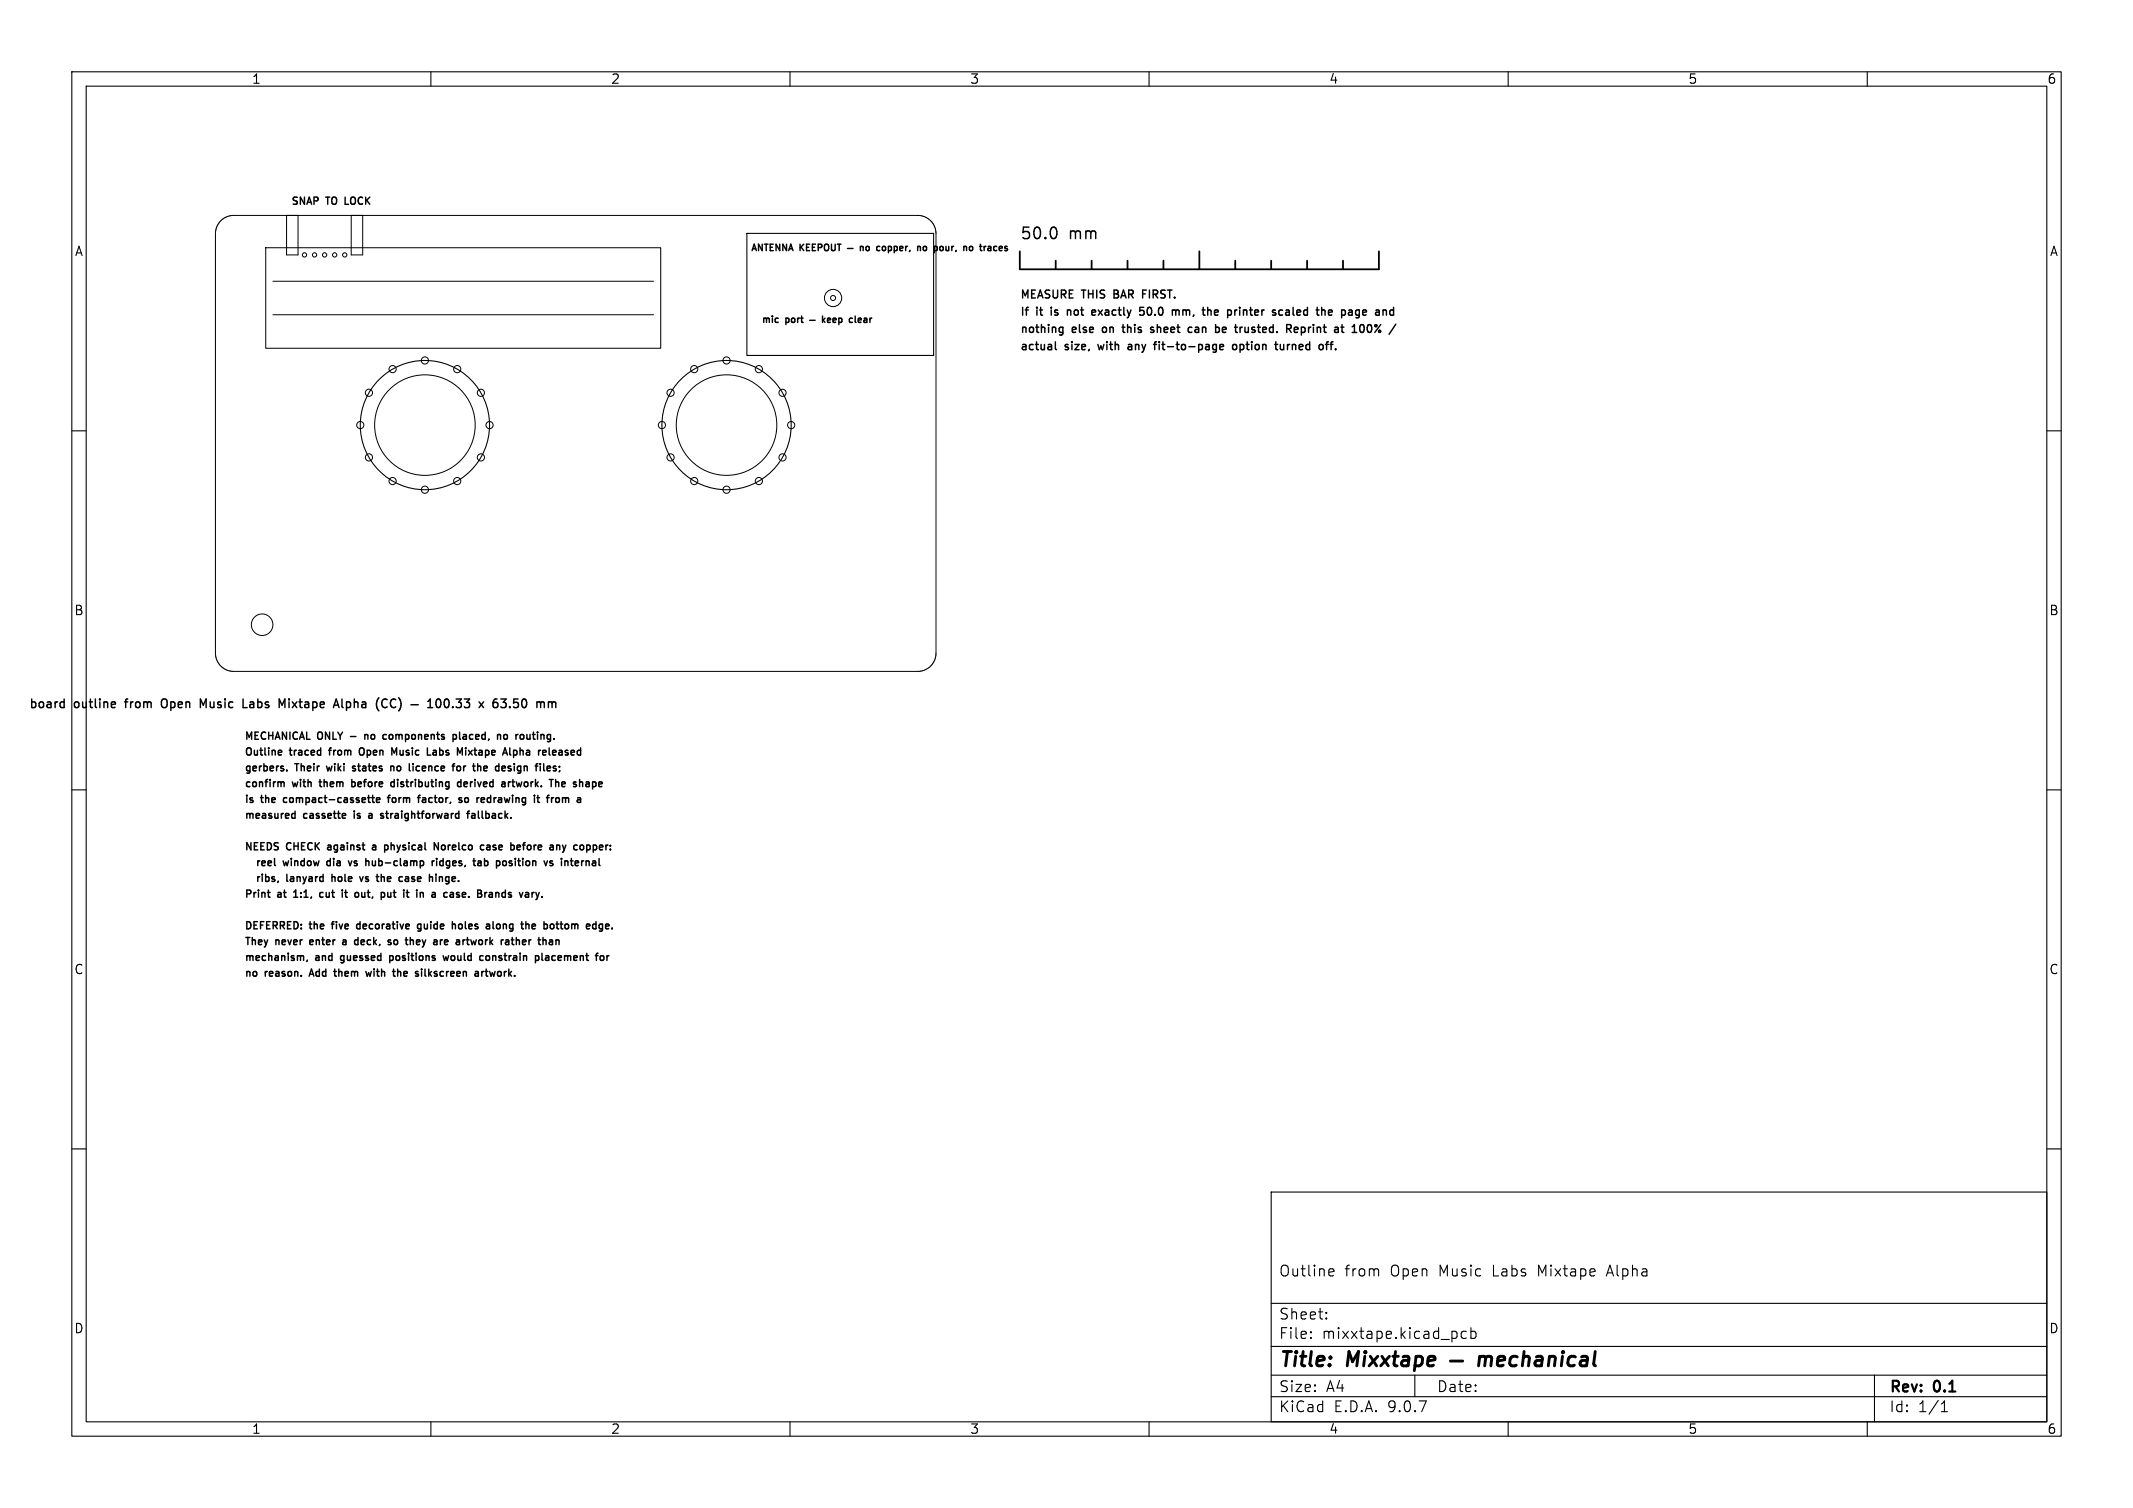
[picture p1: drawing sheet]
<svg xmlns="http://www.w3.org/2000/svg" width="297mm" height="210mm" viewBox="0 0 297 210" stroke-linecap="round" stroke-linejoin="round" font-family="sans-serif">
<defs><g id="words">
<g font-size="2.8">
<text x="178" y="190.9">Title:</text>
<text x="187.7" y="190.9">Mixxtape</text>
</g>
<g font-size="2.2">
<text x="142" y="33.6">50.0</text>
<text x="148.8" y="33.6">mm</text>
</g>
<g font-size="2.1">
<text x="178" y="178">Outline</text>
<text x="187.2" y="178">from</text>
<text x="193.7" y="178">Open</text>
<text x="200.5" y="178">Music</text>
<text x="208.1" y="178">Labs</text>
<text x="214.5" y="178">Mixtape</text>
<text x="224.3" y="178">Alpha</text>
<text x="178" y="184">Sheet:</text>
<text x="178" y="186.7">File:</text>
<text x="184.1" y="186.7">mixxtape.kicad_pcb</text>
<text x="178" y="196.9">KiCad</text>
<text x="178" y="194.1">Size:</text>
<text x="184.7" y="194.1">A4</text>
<text x="185.7" y="196.9">E.D.A.</text>
<text x="193.3" y="196.9">9.0.7</text>
<text x="200" y="194.1">Date:</text>
<text x="263" y="194.3">Rev:</text>
<text x="263" y="196.9">Id:</text>
<text x="267.1" y="196.9">1/1</text>
<text x="269.4" y="194.3">0.1</text>
</g>
<g font-size="1.8">
<text x="35" y="11.9">1</text>
<text x="85" y="11.9">2</text>
<text x="135" y="11.9">3</text>
<text x="185" y="11.9">4</text>
<text x="235" y="11.9">5</text>
<text x="285" y="11.9">6</text>
<text x="10.3" y="35.9">A</text>
<text x="285.4" y="35.9">A</text>
<text x="10.3" y="85.9">B</text>
<text x="285.3" y="85.9">B</text>
<text x="10.3" y="135.9">C</text>
<text x="285.3" y="135.9">C</text>
<text x="10.3" y="185.9">D</text>
<text x="285.3" y="185.9">D</text>
<text x="35" y="199.9">1</text>
<text x="85" y="199.9">2</text>
<text x="135" y="199.9">3</text>
<text x="185" y="199.9">4</text>
<text x="235" y="199.9">5</text>
<text x="285" y="199.9">6</text>
</g>
<g font-size="1.7">
<text x="4" y="98.9">board</text>
<text x="10.4" y="98.9">outline</text>
<text x="17.8" y="98.9">from</text>
<text x="23.2" y="98.9">Open</text>
<text x="28.9" y="98.9">Music</text>
<text x="35.2" y="98.9">Labs</text>
<text x="40.6" y="98.9">Mixtape</text>
<text x="48.7" y="98.9">Alpha</text>
<text x="54.9" y="98.9">(CC)</text>
<text x="70.4" y="98.9">x</text>
<text x="72.6" y="98.9">63.50</text>
</g>
<g font-size="1.5">
<text x="142" y="41.9">MEASURE</text>
<text x="150.7" y="41.9">THIS</text>
<text x="155.5" y="41.9">BAR</text>
<text x="159.8" y="41.9">FIRST.</text>
<text x="142" y="44.3">If</text>
<text x="142" y="46.7">nothing</text>
<text x="144.4" y="44.3">it</text>
<text x="146.7" y="44.3">is</text>
<text x="149.3" y="46.7">else</text>
<text x="149.4" y="44.3">not</text>
<text x="153.2" y="44.3">exactly</text>
<text x="153.9" y="46.7">on</text>
<text x="157.1" y="46.7">this</text>
<text x="160.2" y="44.3">50.0</text>
<text x="161.4" y="46.7">sheet</text>
<text x="165.1" y="44.3">mm,</text>
<text x="167" y="46.7">can</text>
<text x="169.8" y="44.3">the</text>
<text x="171.2" y="46.7">be</text>
<text x="173.6" y="44.3">printer</text>
<text x="174.3" y="46.7">trusted.</text>
<text x="180.3" y="44.3">scaled</text>
<text x="181.8" y="46.7">Reprint</text>
<text x="186.8" y="44.3">the</text>
<text x="188.9" y="46.7">at</text>
<text x="190.6" y="44.3">page</text>
<text x="191.7" y="46.7">100%</text>
<text x="142" y="49.1">actual</text>
<text x="148.4" y="49.1">size,</text>
<text x="153.3" y="49.1">with</text>
<text x="157.9" y="49.1">any</text>
<text x="161.9" y="49.1">fit-to-page</text>
<text x="173.2" y="49.1">option</text>
<text x="179.5" y="49.1">turned</text>
<text x="186" y="49.1">off.</text>
</g>
<g font-size="1.4">
<text x="40.5" y="28.8">SNAP</text>
<text x="45.5" y="28.8">TO</text>
<text x="48.5" y="28.8">LOCK</text>
<text x="34" y="103.3">MECHANICAL</text>
<text x="34" y="105.5">Outline</text>
<text x="34" y="107.7">gerbers.</text>
<text x="40.4" y="105.5">traced</text>
<text x="41.2" y="107.7">Their</text>
<text x="44.3" y="103.3">ONLY</text>
<text x="46" y="107.7">wiki</text>
<text x="46.3" y="105.5">from</text>
<text x="50" y="107.7">states</text>
<text x="50.9" y="105.5">Open</text>
<text x="51.6" y="103.3">no</text>
<text x="54.6" y="103.3">components</text>
<text x="55.6" y="107.7">no</text>
<text x="55.8" y="105.5">Music</text>
<text x="58.6" y="107.7">licence</text>
<text x="61.1" y="105.5">Labs</text>
<text x="64.7" y="103.3">placed,</text>
<text x="65.1" y="107.7">for</text>
<text x="65.7" y="105.5">Mixtape</text>
<text x="68.4" y="107.7">the</text>
<text x="71.3" y="103.3">no</text>
<text x="71.9" y="107.7">design</text>
<text x="72.6" y="105.5">Alpha</text>
<text x="74.3" y="103.3">routing.</text>
<text x="77.8" y="105.5">released</text>
<text x="77.9" y="107.7">files;</text>
<text x="34" y="109.9">confirm</text>
<text x="34" y="112.1">is</text>
<text x="36.4" y="112.1">the</text>
<text x="39.9" y="112.1">compact-cassette</text>
<text x="40.8" y="109.9">with</text>
<text x="45" y="109.9">them</text>
<text x="49.8" y="109.9">before</text>
<text x="54.9" y="112.1">form</text>
<text x="55.7" y="109.9">distributing</text>
<text x="59.5" y="112.1">factor,</text>
<text x="65.4" y="109.9">derived</text>
<text x="65.6" y="112.1">so</text>
<text x="68.4" y="112.1">redrawing</text>
<text x="71.9" y="109.9">artwork.</text>
<text x="76.8" y="112.1">it</text>
<text x="79" y="109.9">The</text>
<text x="79.1" y="112.1">from</text>
<text x="82.7" y="109.9">shape</text>
<text x="34" y="114.3">measured</text>
<text x="34" y="118.7">NEEDS</text>
<text x="40" y="118.7">CHECK</text>
<text x="42.4" y="114.3">cassette</text>
<text x="46.1" y="118.7">against</text>
<text x="49.8" y="114.3">is</text>
<text x="52.2" y="114.3">a</text>
<text x="52.7" y="118.7">a</text>
<text x="54.3" y="114.3">straightforward</text>
<text x="54.8" y="118.7">physical</text>
<text x="62.1" y="118.7">Norelco</text>
<text x="66.8" y="114.3">fallback.</text>
<text x="69" y="118.7">case</text>
<text x="73.6" y="118.7">before</text>
<text x="79.4" y="118.7">any</text>
<text x="83.2" y="118.7">copper:</text>
<text x="34" y="125.3">Print</text>
<text x="36.3" y="120.9">reel</text>
<text x="36.3" y="123.1">ribs,</text>
<text x="38.7" y="125.3">at</text>
<text x="40.3" y="120.9">window</text>
<text x="40.8" y="123.1">lanyard</text>
<text x="41.4" y="125.3">1:1,</text>
<text x="45.4" y="125.3">cut</text>
<text x="46.8" y="120.9">dia</text>
<text x="47.5" y="123.1">hole</text>
<text x="48.9" y="125.3">it</text>
<text x="50.2" y="120.9">vs</text>
<text x="51.1" y="125.3">out,</text>
<text x="51.8" y="123.1">vs</text>
<text x="53" y="120.9">hub-clamp</text>
<text x="54.5" y="123.1">the</text>
<text x="55.1" y="125.3">put</text>
<text x="58" y="123.1">case</text>
<text x="58.7" y="125.3">it</text>
<text x="60.9" y="125.3">in</text>
<text x="62.6" y="120.9">ridges,</text>
<text x="62.6" y="123.1">hinge.</text>
<text x="63.4" y="125.3">a</text>
<text x="65.5" y="125.3">case.</text>
<text x="68.8" y="120.9">tab</text>
<text x="70.5" y="125.3">Brands</text>
<text x="72.4" y="120.9">position</text>
<text x="79.5" y="120.9">vs</text>
<text x="82.2" y="120.9">internal</text>
<text x="34" y="129.7">DEFERRED:</text>
<text x="34" y="131.9">They</text>
<text x="38.4" y="131.9">never</text>
<text x="43.2" y="129.7">the</text>
<text x="43.6" y="131.9">enter</text>
<text x="46.7" y="129.7">five</text>
<text x="48.6" y="131.9">a</text>
<text x="50.5" y="129.7">decorative</text>
<text x="50.6" y="131.9">deck,</text>
<text x="55.7" y="131.9">so</text>
<text x="58.6" y="131.9">they</text>
<text x="59.4" y="129.7">guide</text>
<text x="62.8" y="131.9">are</text>
<text x="64.6" y="129.7">holes</text>
<text x="66.4" y="131.9">artwork</text>
<text x="69.8" y="129.7">along</text>
<text x="73" y="131.9">rather</text>
<text x="75.1" y="129.7">the</text>
<text x="78.6" y="129.7">bottom</text>
<text x="84.9" y="129.7">edge.</text>
<text x="34" y="134.1">mechanism,</text>
<text x="34" y="136.3">no</text>
<text x="37" y="136.3">reason.</text>
<text x="43.6" y="136.3">Add</text>
<text x="44" y="134.1">and</text>
<text x="47.4" y="136.3">them</text>
<text x="47.9" y="134.1">guessed</text>
<text x="52.3" y="136.3">with</text>
<text x="55.1" y="134.1">positions</text>
<text x="56.4" y="136.3">the</text>
<text x="59.9" y="136.3">silkscreen</text>
<text x="63" y="134.1">would</text>
<text x="68.5" y="134.1">constrain</text>
<text x="68.6" y="136.3">artwork.</text>
<text x="76.6" y="134.1">placement</text>
</g>
<g font-size="1.3">
<text x="104.5" y="35.3">ANTENNA</text>
<text x="111.5" y="35.3">KEEPOUT</text>
<text x="123.5" y="35.3">copper,</text>
<text x="129.5" y="35.3">no</text>
<text x="132.3" y="35.3">pour,</text>
<text x="136.8" y="35.3">no</text>
<text x="139.5" y="35.3">traces</text>
<text x="106" y="45.3">mic</text>
<text x="109.5" y="45.3">port</text>
<text x="119.6" y="45.3">clear</text>
</g>
</g></defs>
<g fill="none" stroke="#000" stroke-width=".15">
<path d="M10 10h277v190h-277zM12 12h273v186h-273zM60 10v2M110 10v2M160 10v2M210 10v2M260 10v2M104 32.5h26v17h-26zM10 60h2M285 60h2M10 110h2M285 110h2"/>
<path d="M10 160h2M177 166h108v32h-108zM185.2 176.7l.5 .1v.3l-.7 .1M185.7 177.6l-.5 .1M285 160h2M60 198v2M110 198v2M160 198v2M177 194.5h108M177 191.5h108M177 187.5h108M177 181.5h108"/>
<path d="M182.5 186.3h.1l-.1 .1M182.5 186.3v.1M182.5 185.5v.1M182.5 185.5h.1l-.1 .1M184.7 183.6v.1M184.7 183.6h-.1l.1 .1M184.7 182.8v.1M184.7 182.8h-.1l.1 .1M197 191.5v3M204.2 185.5l-.5-.1-.2 .3v.4l.1 .2 .1 .1 .5-.1M204.8 185.5l.4-.1 .3 .3v.4l-.1 .2-.2 .1-.4-.1M204.8 184.9v1.5"/>
<path d="M210 198v2M260 198v2M261 191.5v6.5M270.3 196.6h.9M270.3 195.5l.4-.4v1.5"/>
<circle cx="59.2" cy="59.2" r="9"/>
<circle cx="101.2" cy="59.2" r="9"/>
</g>
<g fill="none" stroke="#000" stroke-width=".4">
<path d="M202 189.5h1.7M206 189.1a.49 .49 0 0 1 .9 .1M206 188.9l-.1 1.3M206.9 189.2a.5 .5 0 0 1 .7-.2l.1 .2-.1 1M206.9 189.2l-.2 1M208.5 189.5l1-.1v-.4l-.6-.1-.3 .3-.1 .7 .1 .2 .1 .1 .6-.1M211.3 189a.66 .66 0 0 0-1 .3l-.1 .5 .2 .3 .1 .1 .6-.1M212.1 189.1a.49 .49 0 0 1 .9 .1l-.2 1M212.2 188.2l-.2 2M213.9 189l.2-.1 .6 .1 .1 .2-.2 1M214.7 189.4h-.6a.4 .4 0 0 0-.4 .4 .4 .4 0 0 0 .3 .4l.6-.1M215.7 189.1a.49 .49 0 0 1 .9 .1l-.2 1"/>
<path d="M215.8 188.9l-.2 1.3M217.6 188.9l-.2 1.3M217.6 188.2v.2M217.6 188.2l-.1 .1 .1 .1M217.6 188.2l.1 .1-.1 .1M219.4 189a.66 .66 0 0 0-1 .3l-.1 .5 .2 .3 .1 .1 .6-.1M220.2 189l.2-.1 .6 .1 .1 .2-.2 1M221 189.4h-.7a.4 .4 0 0 0-.3 .4 .4 .4 0 0 0 .3 .4l.6-.1M222.1 188.2l-.2 1.7 .1 .2 .2 .1"/>
</g>
<g fill="none" stroke="#000" stroke-width=".14">
<path d="M30.7 30.8l.9-.6 .9-.2h95.3a2.54 2.54 0 0 1 2.5 2.5v58.5a2.54 2.54 0 0 1-2.5 2.5h-95.3a2.54 2.54 0 0 1-2.5-2.5v-58.5l.2-.9zM37 34.5h55v14h-55zM38 39.2h53M39.9 30v5.5h1.6v-5.5M48.9 30v5.5h1.6v-5.5M38 43.8h53"/>
<circle cx="42.4" cy="35.5" r=".3"/>
<circle cx="43.8" cy="35.5" r=".3"/>
<circle cx="45.2" cy="35.5" r=".3"/>
<circle cx="46.6" cy="35.5" r=".3"/>
<circle cx="48" cy="35.5" r=".3"/>
<circle cx="50.2" cy="59.2" r=".5"/>
<circle cx="51.4" cy="54.7" r=".5"/>
<circle cx="54.7" cy="51.4" r=".5"/>
<circle cx="59.2" cy="59.2" r="7"/>
<circle cx="59.2" cy="50.2" r=".5"/>
<circle cx="63.7" cy="51.4" r=".5"/>
<circle cx="67" cy="54.7" r=".5"/>
<circle cx="68.2" cy="59.2" r=".5"/>
<circle cx="92.2" cy="59.2" r=".5"/>
<circle cx="93.4" cy="54.7" r=".5"/>
<circle cx="96.7" cy="51.4" r=".5"/>
<circle cx="101.2" cy="59.2" r="7"/>
<circle cx="101.2" cy="50.2" r=".5"/>
<circle cx="105.7" cy="51.4" r=".5"/>
<circle cx="109" cy="54.7" r=".5"/>
<circle cx="110.2" cy="59.2" r=".5"/>
<circle cx="116" cy="41.5" r=".35"/>
<circle cx="116" cy="41.5" r="1.2"/>
<circle cx="51.4" cy="63.7" r=".5"/>
<circle cx="54.7" cy="67" r=".5"/>
<circle cx="59.2" cy="68.2" r=".5"/>
<circle cx="63.7" cy="67" r=".5"/>
<circle cx="67" cy="63.7" r=".5"/>
<circle cx="93.4" cy="63.7" r=".5"/>
<circle cx="96.7" cy="67" r=".5"/>
<circle cx="101.2" cy="68.2" r=".5"/>
<circle cx="105.7" cy="67" r=".5"/>
<circle cx="109" cy="63.7" r=".5"/>
<circle cx="36.5" cy="87" r="1.5"/>
</g>
<g fill="none" stroke="#000" stroke-width=".2">
<path d="M48.1 27.5v1h.4M118 34.6h.8M119.8 34.3v.6M119.8 34.4l.3-.1 .1 .6M120.6 34.4l.1-.1 .3 .1v.3v.2l-.4-.1zM122.5 34.3h-.3l-.1 .2 .1 .4h.3M123.1 34.3l-.3 .2 .1 .3 .2 .1M127.9 34.3l.3 .1v.5M128.6 34.4l.1-.1 .3 .1v.3l-.1 .2-.3-.1zM131.3 34.4v.4M131.7 34.3v.5l.3 .1M136.4 34.3h.3"/>
<path d="M136.5 34v.8M138.5 34.3h.3M138.8 34.9h-.3M147 31.8a1.35 1.35 0 0 1 0 1.3M112.7 44.6h.8M114.5 44v.9M114.6 44.6l.3 .3M114.9 44.3l-.4 .3M115.2 44.6l.4-.1v-.2h-.3l-.1 .1 .1 .5h.3M116 44.6l.4-.1v-.2h-.3l-.1 .1v.5h.4M116.8 44.3h.3l.1 .2-.1 .4h-.3M116.8 44.3v.9"/>
<path d="M118.7 44.3h-.3l-.1 .2v.4h.4M119.1 44v.8l.1 .1M147 47.6v.9l.1 .2M148 45.6v.9l-.2 .2-.3-.1M148 45.6h-.3l-.2 .2 .1 .4h.4M148.6 43.2v.7M148.9 43.2l-.3 .1M152 43.5l.6-.1-.1-.2h-.3l-.2 .1 .1 .5h.4M156.2 45.6h.4M156.4 45.2v.9l.2 .2M157.4 48h-.3M157.5 48.3h-.3a.22 .22 0 0 0-.1 .2 .22 .22 0 0 0 .1 .2h.3"/>
<path d="M159.1 40.9h.4M159.1 40.4h.5M159.3 42.8h-.6v.5l.1-.1 .4 .1 .1 .1v.4l-.2 .1-.4-.1M159.8 43v.7M160.6 45.6h-.2l-.2 .1 .1 .2 .3 .1v.2h-.4M160.6 48h.4M161 47.6l-.2 .2M161.4 47.6v.1M163.7 43.2v.1M163.7 43.3l.2-.1h.2l.1 .7M163.7 43.3v.6M165.5 46.2h.5"/>
<path d="M165.5 45.6h.5M166.5 45.6h-.1M166.5 45.9a.22 .22 0 0 0-.1 .2 .22 .22 0 0 0 .1 .2M167.5 42.8v.9M168.2 42.8v1.1M168.5 43.2l.1 .1v.6M169.3 45.2v1.1M169.3 48h.1M169.4 48v.9l-.1 .1M169.4 48.6l-.1 .1M169.5 43.2h-.2l-.2 .1 .1 .5 .3 .1M169.6 43.4l-.5 .1"/>
<path d="M169.8 48.3l.6-.1-.1-.2h-.3l-.2 .1 .1 .5h.4M170.7 45.7l-.1-.1h-.2l-.2 .1 .1 .5h.4M170.7 45.8l-.5 .1M171.7 48.1l.1-.1 .3 .1 .1 .4-.1 .1-.3 .1-.1-.1zM172.6 42.8v.1M172.6 43.2v.7M172.7 48v1.1M172.7 48.6l.1 .1M172.8 48h-.1M173.4 45.6v.6l.3 .1 .1-.1M177.5 48h.4M177.7 48.6l.2 .1"/>
<path d="M178.3 43.2h.3M178.3 48v.6l.3 .1 .1-.1M178.6 43.8l-.3 .1M178.7 48v.7M179.1 43.2h.4v.7M179.5 43.4l-.3 .1a.22 .22 0 0 0-.2 .2 .22 .22 0 0 0 .2 .2l.3-.1M180.2 45.9l.5-.1v-.2h-.3l-.2 .1 .1 .5h.4M181.2 46.2l.3 .1M181.2 45.6v1.1M181.5 45.6h-.3M184.6 48h.4M185 47.6l-.3 .2v.9"/>
<path d="M185 43.2h.3l.2 .2-.5 .1M185 43.8h.5M185.2 48h.4M185.6 47.6l-.3 .2v.9M188.3 46.3h.6M188.5 45.4l-.2 .1M190.2 43.2h-.3l-.2 .1 .1 .5h.4M190.3 43.4l-.6 .1M190.6 45.2a.59 .59 0 0 1 .4 .5 .59 .59 0 0 1-.4 .6M194 42.8v1.1M8.6 97.7l.3 .1M8.9 97.3v1.2"/>
<path d="M8.9 98.5h-.3M15.7 97.7l.3 .1 .1 .2-.6 .1M16 98.5h-.3M22.8 97.3l-.2 .1a.77 .77 0 0 0 .2 1.1M28.7 97.3l-.4 .9-.4-.9v1.2M33.8 98.5h.6M34.8 98.1v.4M39.3 98.2l.4-.9v1.2M46.5 98.2h.6M46.8 97.3l.4 1.2M47.6 97.3v1.1l.2 .1M53.4 97.4l.3-.1 .2 .2"/>
<path d="M53.9 98.4l-.2 .1h-.3M54.4 97.6v.7M59.6 98.5h.6M59.6 97.7l.3-.4v1.2M60.8 97.5l.2-.2a.65 .65 0 0 1 .5 .5 .65 .65 0 0 1-.3 .7h-.1a.65 .65 0 0 1-.3-1zM62 97.5l.1-.2a.65 .65 0 0 1 .5 .5 .65 .65 0 0 1-.2 .7h-.2a.65 .65 0 0 1-.2-1zM63 98.4v.1M63.5 97.3h.7l-.4 .5 .4 .1v.5l-.2 .1h-.3l-.2-.1M64.6 97.3h.8l-.4 .5 .3 .1v.5l-.1 .1h-.4l-.2-.1M66.7 97.7l.6 .8M67.3 97.7l-.6 .8M69.2 97.3a.48 .48 0 0 0-.6 .6v.4l.2 .2h.3l.2-.1v-.4l-.1-.1-.3-.1-.3 .2"/>
<path d="M69.7 97.3h.8l-.4 .5M69.7 98.4l.2 .1M71.7 97.8l.4 .1M72.1 98.4l-.4 .1M72.1 97.3h-.5l-.1 .6M77.2 97.7l.2 .2v.6M35.9 119.9v.7M36 119.9l-.1 .2M38.8 105.1h.4M38.8 104.5h.3l.1 .2-.4 .1M38.8 108.9l.3 .1M39.1 109l.2-.1h.2l.1 .7"/>
<path d="M39.1 109v.6M39.4 119.9l.2 .7 .2-.5 .2 .5M39.5 107.1v.2M39.5 111.2v.5M39.9 107.3v.1M41.1 113v1M41.1 113.3h-.3l-.2 .2 .1 .4h.4M44.4 108.9h.4M45.5 106.7l.2 .7M45.7 118v.3M45.8 104.5h.3M46 119.6v1"/>
<path d="M46 119.9h-.3l-.2 .2 .1 .4h.4M47.8 113.3h.3v.2l-.4 .1M48.1 113.9l-.3 .1M48.8 102.6h.8M49 108.9h.3l.1 .1M49 108.6v1M49.3 113h.1M49.3 113.3v.7M49.4 109.5l-.1 .1-.3-.1M49.5 106.7h-.3l-.1 .1v.2l.4 .1v.2h-.4M49.7 119.9h-.2l-.2 .1 .1 .2 .3 .1v.2h-.4M50.6 104.2h-.1a.34 .34 0 0 0-.5 .3v.3a.33 .33 0 0 0 .2 .3 .33 .33 0 0 0 .4 0"/>
<path d="M50.8 102.3v.7M50.8 102.4l.1-.1h.3v.7M50.9 119.6v1M51.2 111.1h.4M51.3 110.8v.8l.3 .2M51.4 113.3h.3l.1 .1M51.8 111.1h.3M51.8 113.5l-.3 .1-.2 .1 .2 .3 .3-.1M51.9 110.8v.8l.2 .2M51.9 117.7h.3l.1 .1M52.3 119.9v.7M52.3 117.9l-.3 .1-.2 .1 .2 .3 .3-.1"/>
<path d="M52.4 111.4l.5-.1-.1-.2h-.2l-.2 .1 .1 .5h.3M53.5 102.3h.3M53.7 113.3h.4M53.8 102.9l-.3 .1M53.9 117.7l.1 .2-.1 .4M53.9 111.1h.4M54.3 110.8l-.2 .1v.9M54.4 106.8l.2-.1h.2v.7M54.4 106.7v.7M54.6 104.2l.3 .7 .3-.7v1M54.9 108.9h-.3l-.2 .2 .1 .4h.4M54.9 108.6v1"/>
<path d="M57 106.4v.8M57.5 106.4h.1M58.1 111.1h.4M58.3 106.7h-.3l-.1 .2 .1 .4 .3 .1M58.5 110.8l-.2 .1v.9M59.1 111.1h-.3M59.2 111.4h-.3l-.1 .1v.2l.4 .1M59.5 105.2h.5M60.2 119.9v.7M60.3 104.5h.4l.1 .7M60.5 119.9l-.3 .2M60.8 104.7l-.4 .1-.1 .1 .1 .3 .4-.1"/>
<path d="M60.8 119.6h.1M60.8 119.9v.7M61 117.4v1l-.5-1v1M61.7 119.9h-.3l-.2 .2 .1 .4h.4M61.7 119.6v1M61.8 117.7h-.2l-.1 .2v.4l.3 .1M62.3 119.9l-.2 .2v.3l.2 .2M63.1 102.3h.3l.2 .2-.1 .4h-.4M63.1 102.3v1M63.7 106.8l.1-.1 .3 .1v.4l-.1 .1-.2 .1-.1-.1zM63.8 113.3h.1M63.9 113v1"/>
<path d="M63.9 113.9l-.1 .1M64 102v.8l.1 .2M64.2 108.9h-.3l-.2 .2 .1 .4h.4M64.2 108.6v1M64.3 111.1h-.3l-.1 .1v.2l.4 .1v.2h-.4M64.6 106.7v.7M64.7 106.7l-.1 .2M64.8 104.2h.1M64.8 104.5v.7M65 113.3h.4M65 108.9h-.2l-.2 .1 .1 .5h.3M65.1 109.1l-.5 .1"/>
<path d="M65.1 111.1h-.2l-.2 .2 .1 .4h.3M65.2 104.5l.6 .7M65.4 113l-.3 .1v.9M65.7 113.3h.4v.7M65.8 104.5l-.6 .7M66.1 113.5l-.3 .1-.1 .1 .1 .3 .3-.1M67.3 117.7h.1M67.4 118.3l-.1 .1M67.4 107l.4-.1v-.2h-.3l-.1 .1v.5h.4M67.5 119.9h.3l.1 .2-.1 .4h-.3M67.5 119.6v1M67.8 117.7h.4v.7"/>
<path d="M68.2 111.1h-.2l-.2 .2 .1 .4 .3 .1M68.2 117.9l-.3 .1-.1 .1 .1 .3 .3-.1M69.6 102.3l.1 .1v.6M70.2 102.3h.3l.2 .2v.3l-.2 .2-.3-.1-.1-.1zM70.8 108.9v.7M71 105.1l.1 .1M71.1 108.9l-.3 .2M71.1 106.7h-.2l-.1 .1v.2l.3 .1v.2h-.3M71.1 117.4v1M71.2 119.9h.1M71.3 108.9h.4M71.4 108.6v.8l.2 .2"/>
<path d="M71.5 104.5h.3l.2 .2-.1 .4h-.4M71.5 104.5v1M71.8 119.6h.1M71.8 119.9v.7M72.3 117.7l.2 .2-.5 .1M72.4 118.3l-.1 .1M72.8 117.7h.3M73.1 117.4l-.2 .1v.9M73.4 102.3v.6l.3 .1 .1-.1M73.8 102.3v.7M74.8 111.1h.3M74.9 111.7l.2 .1"/>
<path d="M76.1 111.1h.4M76.3 106.7h.3l.1 .2-.5 .1M76.5 110.8l-.3 .1v.9M76.5 105.1l.1 .1M76.6 107.3l-.3 .1M76.9 104.8l.5-.1v-.2h-.3l-.2 .1 .1 .5h.4M77.4 108.6v1M77.4 109l.1-.1h.3v.7M77.4 106.7h-.2l-.2 .2 .5 .3M77.5 107.2l-.2 .2-.3-.1M78.2 119.6h.1M78.2 119.9v.7"/>
<path d="M78.3 111.1v.7M78.3 117.7l.3 .7M78.6 118.4l-.3 .3M78.6 111.1l-.3 .1M78.7 108.9h-.3l-.2 .1 .1 .5h.4M78.7 119.9v.7M78.7 109.1l-.5 .1M78.8 117.7l-.2 .7M79 119.9h-.2l-.1 .1M79.6 119.6v.8M81.6 119.9v.7M81.7 108.9h.3v.7"/>
<path d="M81.9 119.9l-.3 .1M82 109.5l-.3 .1M82 109.1l-.3 .1M82.1 117.8v.5M82.6 118.3l.3 .1M82.6 117.7v1M82.9 117.7h-.3M35.9 122.1v.7M36 122.1l-.1 .2M37.2 124.3h.4M37.4 124v.8l.2 .2M39.9 121.8v.8l.2 .2"/>
<path d="M40.9 125h.6M41.1 124.1l-.2 .1M41.8 133.2l.2-.1h.2l.1 .7M41.9 135.9v.1M42.8 133.7l-.1 .2M43.1 135.7h.5M43.2 130.9v.6M43.4 135l-.4 1M43.6 131.1l-.5 .1M45 124.3h-.3l-.2 .2 .1 .4h.4M46.1 128.7h.4M46.2 122.2l.2-.1h.2l.1 .7"/>
<path d="M46.2 121.8v1M46.5 135.3h.3M46.6 135v.8l.2 .2M47.5 133.2v.5M47.8 130.9h.2l.2 .1M48 124.3h.4M48.1 124v.8l.3 .2M48.2 131.1l-.4 .1-.1 .1 .1 .3 .4-.1M49.8 130.9h.1M49.8 130.6v1M49.8 131.5v.1M50.1 128.7h-.3l-.1 .2 .1 .4h.3"/>
<path d="M50.4 124.3v.6h.4M50.6 122.1l-.3 .7M50.9 135.3l.2 .7 .2-.5 .2 .5 .2-.7M51.3 122.1h-.3l-.1 .1v.2l.4 .1v.2h-.4M52.3 120.5l-.3 .1M52.5 121.8v.8M53.1 121.8v1M54 124.3v.6l.3 .1 .1-.1M54.1 122.1l-.2 .1v.4l.2 .2M54.3 133.1h.3l.1 .1M54.3 133.1v1M54.3 131.2l.2 .2-.2 .2"/>
<path d="M54.3 130.9h.1M54.4 124.3v.7M54.4 122.3l-.5 .1M54.7 133.7l-.1 .1-.3-.1M55.3 130.9h-.3l-.2 .2 .1 .4 .1 .1 .3-.1M55.4 135.4l.1-.1h.3v.7M55.4 135v1M56.6 130.6v.8M57.1 130.6v1M57.3 122.7l.3 .1M57.6 122.1l-.3 .1 .1 .2h.2M58 124h.1"/>
<path d="M58 124.3v.7M58.1 130.9l-.1 .1v.4l.1 .2M58.5 131.1l-.5 .1M58.6 128.7h-.3l-.2 .2 .1 .4h.4M58.6 128.7v.8l-.2 .2-.2-.1M59.2 135v.8l.1 .2M59.8 121.8v1M60.2 124.3h.4M60.5 124.6h-.2l-.2 .1 .1 .2 .3 .1M60.7 121.8h.1M61.3 122.1l.3 .1v.6M61.7 133.1l.2 .7 .2-.5 .2 .5 .2-.7"/>
<path d="M61.9 131.2l.5-.1-.1-.2h-.3l-.1 .1v.5h.4M62.1 123l.2 .1M62.2 120.8l.1 .1M62.4 122.1h-.3l-.1 .2 .1 .4 .3 .1M63 124.3h-.3M63 124.6h-.2l-.1 .1v.2l.3 .1M63.1 128.7l.3 .1v.6M64.3 128.7h-.3l-.2 .2 .1 .4 .1 .1 .3-.1M64.5 124.3h.3v.2l-.4 .1M64.8 124.9l-.3 .1M64.9 130.9h.4M65.1 130.6v.8"/>
<path d="M65.2 131.6h.1M65.6 130.9l.2 .7 .1-.5 .2 .5M66.5 135.3l.1 .1v.6M66.6 135.9l-.3 .1M66.6 135.5l-.3 .1M67 133.1h.3M67 124.1l-.2-.1h-.3v1M67.1 135.3v.7M67.3 133.7l-.3 .1M67.4 135.3l-.3 .2M67.6 135.3h.3M67.7 135v.8l.2 .2"/>
<path d="M68.1 133.1h-.3l-.1 .2v.4l.1 .1 .3-.1M68.7 128.4v.8l.1 .2M69.1 124.3h.3l.1 .7M69.5 128.7h-.3l-.1 .2 .1 .4 .3 .1M70.3 124.3h-.3l-.1 .2v.4l.4 .1M71.2 120.2l.1 .2-.1 .2M71.2 130.9h.4M71.4 131.5l.2 .1M71.9 131l.1-.1h.3v.7M71.9 130.6v1M73.5 128.7l.2 .1v.6M74.1 129l.5-.1-.1-.2h-.3l-.1 .1v.5h.4"/>
<path d="M74.6 133.1h.2l.2 .2-.1 .4h-.3M74.6 133.1v1M75.5 132.8v.8l.1 .2M75.5 124.9v.1M76.3 133.1h-.3M76.3 133.4h-.2l-.2 .1 .1 .2 .3 .1M77.4 128.7h.4M77.4 130.9v.7M77.4 131l.2-.1h.2v.7M77.6 128.4v.8l.2 .2M78 128.7h.4M78.1 128.4l.1 .9"/>
<path d="M83.6 133.2l.2-.1 .2 .1 .1 .4-.1 .1-.2 .1-.2-.1zM83.9 128.7h-.3l-.2 .2 .1 .4h.4M83.9 128.7v.8l-.2 .2-.2-.1M84.5 133.1v.7M84.7 128.7h-.2l-.2 .1 .1 .5 .3 .1M84.8 128.9l-.5 .1M84.8 133.1l-.3 .2"/>
</g>
<path d="M142 35v2.5h50v-2.5M147 36.3v1.2M152 36.3v1.2M157 36.3v1.2M162 36.3v1.2M167 35v2.5M172 36.3v1.2M177 36.3v1.2M182 36.3v1.2M187 36.3v1.2" fill="none" stroke="#000" stroke-width=".25"/>
<use href="#words"/>
</svg>
